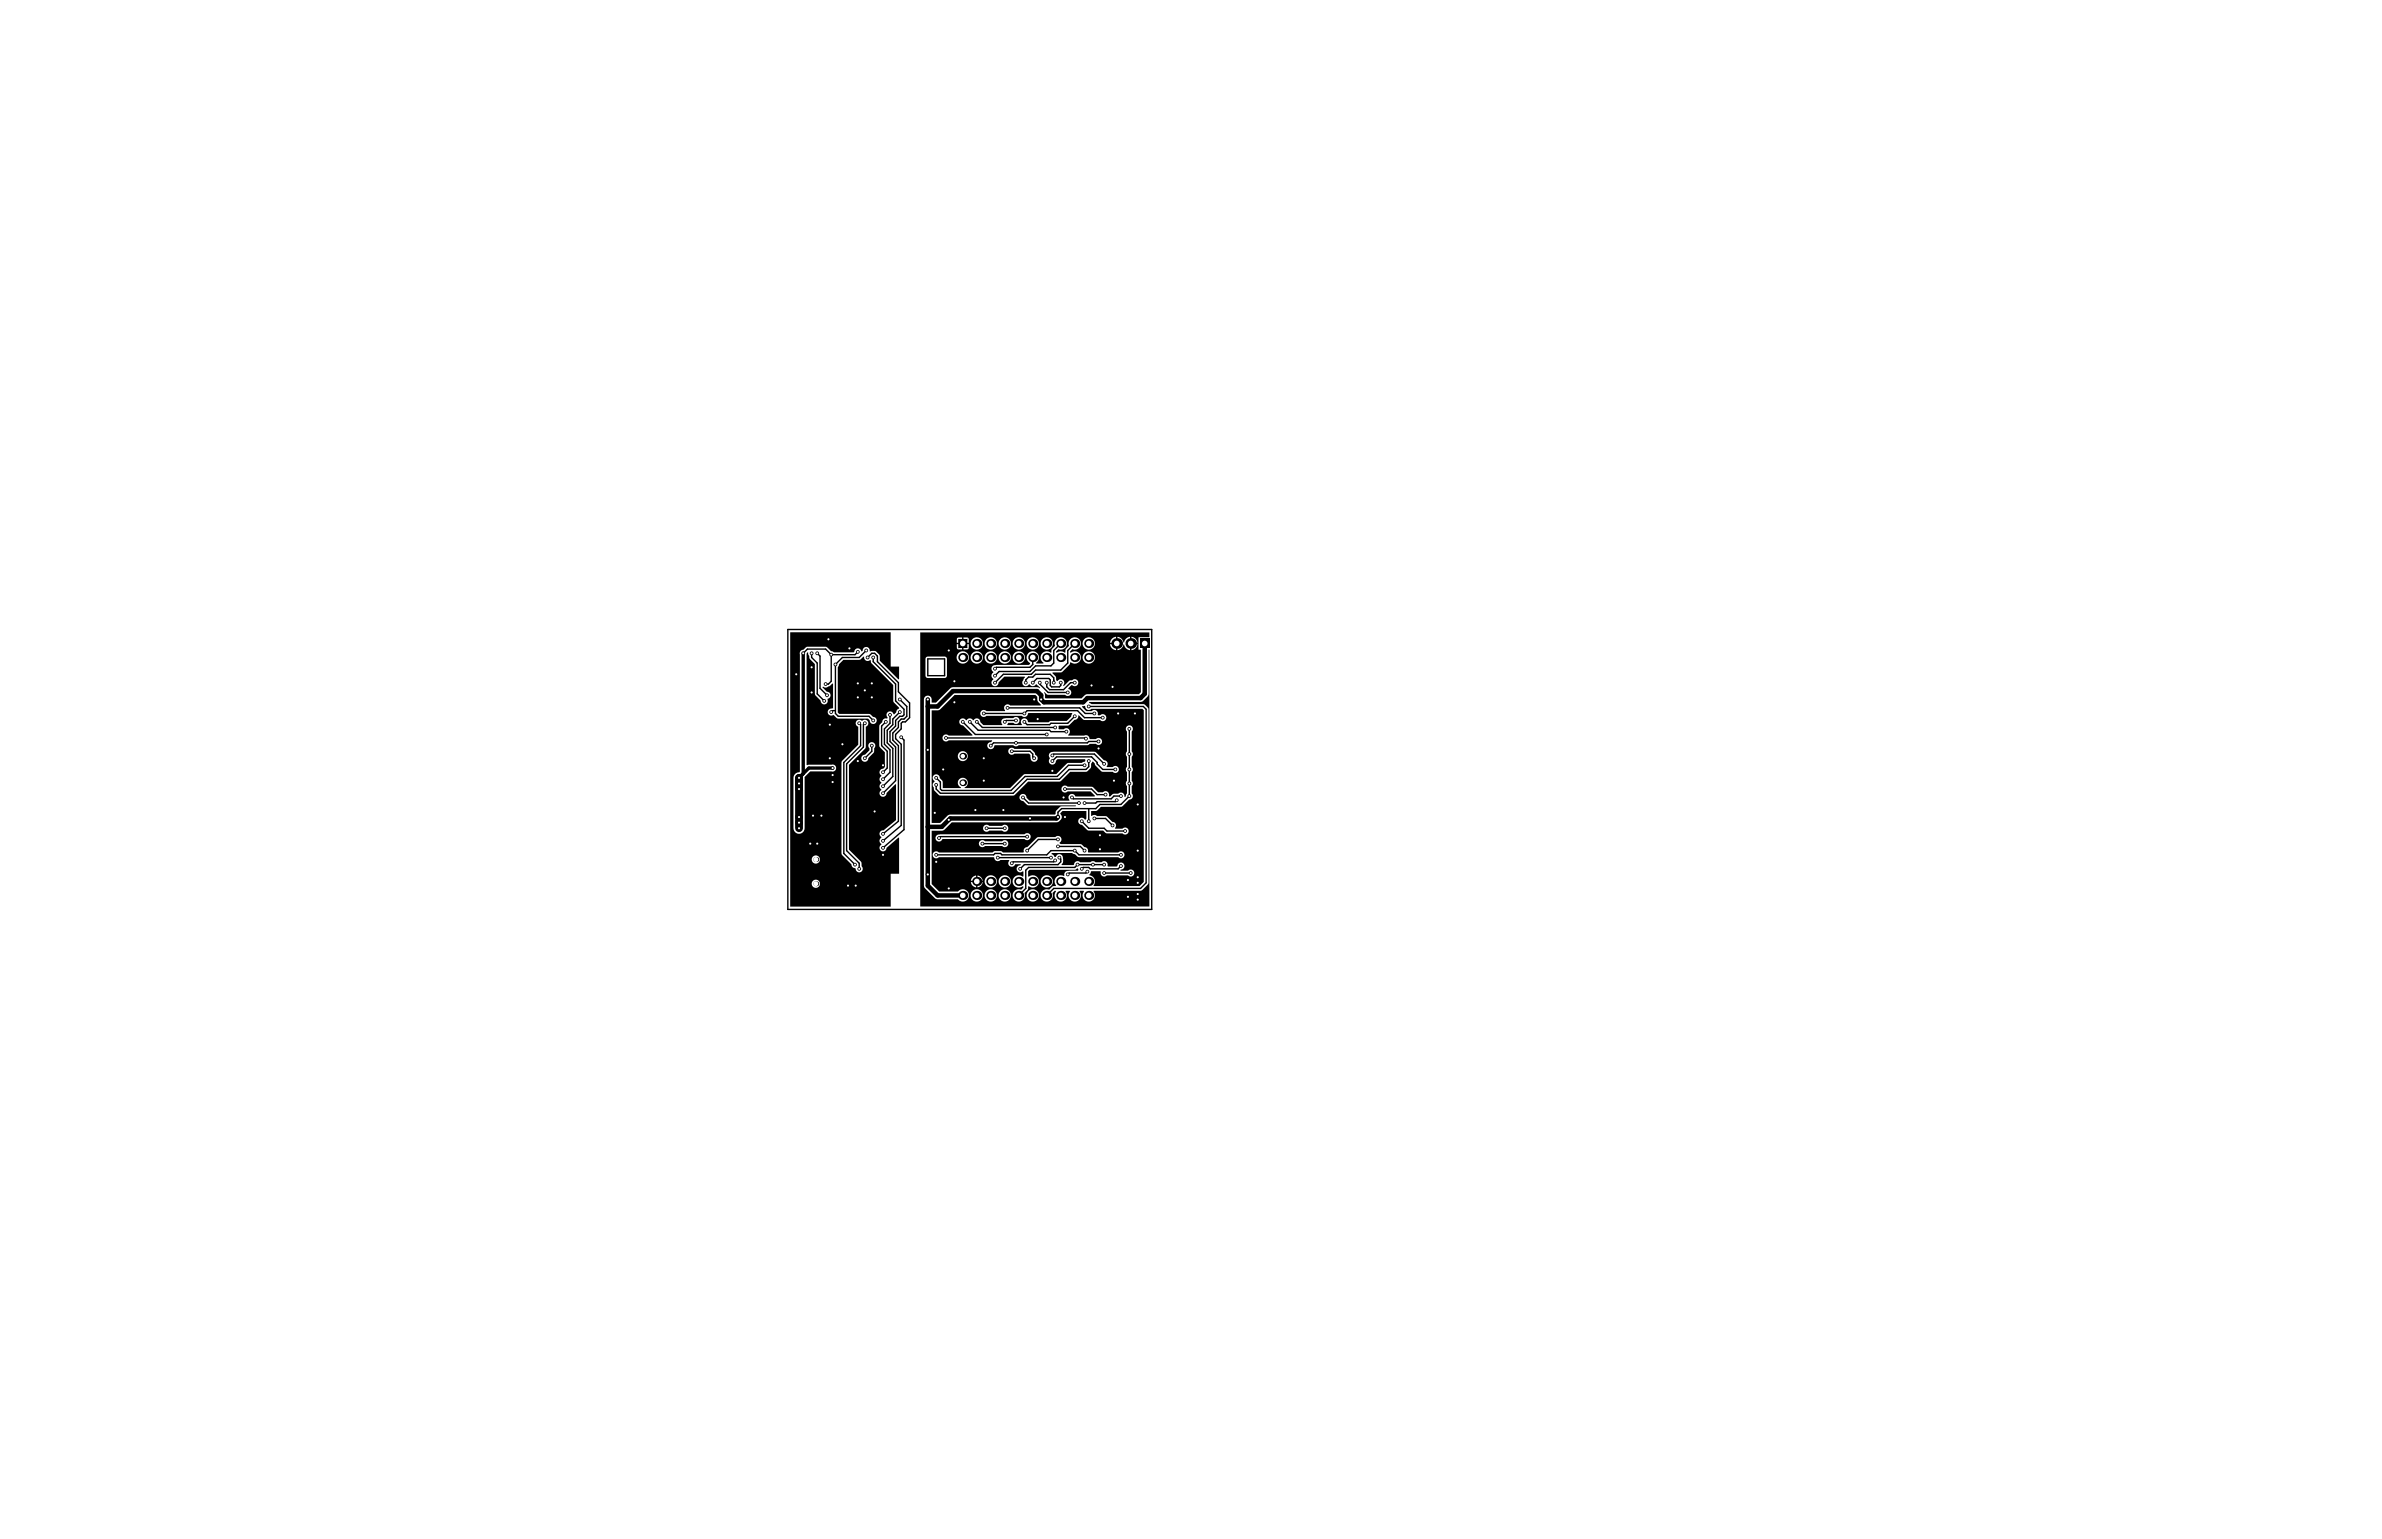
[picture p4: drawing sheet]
<svg xmlns="http://www.w3.org/2000/svg" width="432mm" height="279mm" viewBox="0 0 432 279" stroke-linecap="round" stroke-linejoin="round" font-family="sans-serif">
<g fill="none" stroke="#000" stroke-width=".25">
<path d="M142.8 114.1h66v50.8h-66zM145.6 118.5l.8-.8h3.3l1 1M147.1 118.5v.7l1 1v5.6l1.3 1.3M148.1 118.5l.6 .5v5.8l1.2 1.3M150.7 118.7v4.8l-.5 .5h-.5M155.5 118.2l-.5 .5h-4.3M157 117.9l-1.2 1.3h-3.1l-1.3 1.3v8.9l.5 .5h5.6l.8 .7M157.3 119.2l.7-.7h.5l.6 .5v1l3.8 3.8v1.6l2 2.1v2.6l-.8 .8h-.5l-.2 .2v1.1l-1 1v.7l1 1v14.8l-3.3 2.8M158.3 119.2v.8l4.1 4v3.1l1.5 1.5v1l-.3 .3h-.5l-.7 .7v1l-1.1 1.1v1.7l1.1 1.1v6l-2.3 2.3M168.2 119.5h3v3h-3zM187.2 119.2v1.3l-.5 .5h-6.1l-.2 .2M192.3 116.7l-1.3 1.2v2.3l-.5 .5h-2.8l-1 1.1h-5.6l-.7 .7"/>
<path d="M194.8 116.7l-1.2 1.2v2.3l-1.3 1.3h-4.6l-.7 .8h-5.1l-1.5 1.5M151.4 128.9h-.5l-.2 .2M155.8 131.1l.2 .3v3.8l-3 3v16.5l2 2.1M156.8 131.1l-.3 .3v4.1l-3 3v15.7l2.3 2.3v1M158 135.2v1l-1.2 1.3M160.6 130.9l-.8 .7v3.6l1 1v3.1l-.7 .7M161.3 129.6v1.5l-1 1.1v2.7l1 1.1v4l-1.2 1.3M163.1 126.8l1.3 1.3v1.8l-.5 .5h-.5l-.5 .5v1l-1.1 1v1.3l1.1 1v13.7l-2.8 2.3M163.1 129.1l-1.3 1.3v1l-1 1v2.3l1 1v5.1l-1.7 1.8M163.4 133.7l.5 .5v16.2l-3.8 3.3M171.5 133.8h25.2l.2 .1M174.5 130.9l2.3 2.3h13"/>
<path d="M175.8 130.9l1.5 1.5h13l.2 .3h2.8M177.1 130.9l1 1h13.2M178.3 129.4h7.4l.5-.5h9.1l1.3 1.2h3.3M182.6 128.3h13.1l1 1.1h1.7M183.4 136.2h3.3l.5 .5v.5l.3 .3M184.2 130.6h-1.8l-.3 .3M185.9 123.8v-.5l.6-.5h.7l.5-.5h2.7l.6 .6v.9M187.2 123.8l.8-.8h2.1l.3 .3v1l.2 .2h1.4l.3-.2v-.5M188.5 123.8v.2l1.5 1.6h3.6M189.8 123.8v.7l.5 .5h2.5l1.3-1.2h.7M190.8 137l.2-.3h7.4l1.8 1.8M190.8 138l.7-.8h6.4l2 2.3h2.3"/>
<path d="M194.8 129.9l-1.2 1.2h-3.1l-.2 .3h-4.1l-.5-.5M196.6 138.8h-2.9l-2 2h-5.9l-2.5 2.5h-12.6l-.2-.2v-1.3l-.8-.8M197.4 138v1l-.5 .5h-3.1l-1.8 1.8h-5.8l-2.5 2.5h-13.2l-.8-.7v-.8M197.4 128.1h9.9l.5 .5v31.5l-1 1h-15.8l-1.2 1.3M199.1 134.4h-1.7l-.3 .3h-17l-.5 .5M204.7 132.2v12.1l-1.5 1.6h-3.8l-.8 .7h-6.2l-.6 .7v.8M169.7 155h10.4l.3-.3h1l.2 .3h8.2l.7-.8h4.3l.8 .8h7.6M178.1 153h4M178.8 150.2h3.3M180.9 155.5h9.6M185.4 144.6l1.1 1h9.1M186.2 151.7h-15.7l-.3 .3"/>
<path d="M191.3 156l-.3 .3h-7.3l-.3 .2M191.8 153.5h4l.8 .7M191.8 152.2h-3.6l-2 2M192 155.5l.3 .3v.5l-.5 .5h-6.1l-.8 .7M193.1 143.1h4.8l1 1h1.5M196.1 148.9l1.3 1.3h2.8l.5 .5h3.3M197.1 158l-.2 .3h-3.1l-.2 .3M197.4 146.6v2.3M198.4 148.4h2l1.3 1.3M200.2 156.8h-4.9l-.5 .5h-8.3l-.6 .5v3.3l-1.2 1.3M200.2 158.3h4.8M202.4 145.1l-.2 .3h-3.3l-.3 .2h-2"/>
<path d="M203.2 157l-.5 .5h-5.1l-.2-.2h-1.1l-.2 .2M203.2 144.3h-1.3l-.5 .5h-6.8l-.3-.2"/>
</g>
<g fill="#000">
<path d="M166.8 114.7h41.6v.8h-2v2.3h.4v7.7l-.3 .4h-9.4a1.36 1.36 0 0 0-1 .7h-6.6l-.3-1 .1-.1 .7 .5h3.1a.64 .64 0 0 0 1-.1 .64 .64 0 0 0-.4-1v-.1l.5-.6a.68 .68 0 0 0 1.1 0 .68 .68 0 0 0-.2-1l-.3-.1-.9 .3-1.1 1-.1-.2a.64 .64 0 0 0 0-.9 .64 .64 0 0 0-1 .2l-.3-.2v-.6l-.6-.6v-.2h1.7l1.4-1.4 .2-.4a1.12 1.12 0 0 0 1.5-.1 1.12 1.12 0 0 0 0-1.6 1.12 1.12 0 0 0-1.5 0l-.1-.3 .4-.4 .1 .1a1.12 1.12 0 0 0 1.5-1.1 1.12 1.12 0 0 0-1.3-1.1 1.12 1.12 0 0 0-.9 1.5l-.6 .7-.1 .5-.2-.1a1.1 1.1 0 0 0-1.3 .2l-.2-.3 .5-.4 .1 .1a1.12 1.12 0 0 0 1.4-1.1 1.12 1.12 0 0 0-1.3-1.1 1.12 1.12 0 0 0-.8 1.5l-.7 .7v.5l-.3-.1a1.13 1.13 0 0 0-1.5 .5 1.13 1.13 0 0 0 .4 1.5l-.1 .1h-1.2l-.1-.1a1.12 1.12 0 0 0 .3-1.7 1.12 1.12 0 0 0-1.8 0 1.12 1.12 0 0 0 .4 1.7l-.2 .4h-6a.65 .65 0 0 0-.7 .4 .65 .65 0 0 0 .3 .8l-.2 .3a.64 .64 0 0 0 .2 1l-.2 .2a.64 .64 0 0 0 .2 1.1 .64 .64 0 0 0 .9-.7l1.1-1h3.7l-.3 .6a.65 .65 0 0 0 0 1 .65 .65 0 0 0 1-.2l.3 .1a.64 .64 0 0 0 1-.1l.7 .6v.1l-.5-.2h-15.4l-2.9 2.8h-.8v-.8a.7 .7 0 0 0-.8-.5 .7 .7 0 0 0-.6 .7v34l2 2.1 .3 .1 3.9 .2a1.12 1.12 0 0 0 1.6-.1 1.12 1.12 0 0 0 0-1.6 1.12 1.12 0 0 0-1.6 .2h-3.4l-1.4-1.4v-9.7l2.2-.1 1.4-1.4h19a.9 .9 0 0 0 .9-.5 .9 .9 0 0 0-.2-1l.4-.6h4.3v1.4l-.1 .2-.2-.2a.64 .64 0 0 0-1.1 .3 .64 .64 0 0 0 .6 .8l1.1 1.1h2.8l.7 .5h2.8a.64 .64 0 0 0 .9 0 .64 .64 0 0 0 0-.9 .64 .64 0 0 0-.9 .1h-1.3l-.1-.2a.64 .64 0 0 0 .2-.7 .64 .64 0 0 0-.7-.4l-1-1h-1.7l-.5-.2-.6 .1v-.9h1l.8-.7h3.8l1.3-1.3a.64 .64 0 0 0 .6-.4 .64 .64 0 0 0-.2-.7l.1-1.4a.64 .64 0 0 0-.1-.9l.1-1.6a.64 .64 0 0 0-.1-1l.1-1.8a.64 .64 0 0 0-.1-1l.1-3.6a.65 .65 0 0 0 0-.9 .65 .65 0 0 0-.9 0 .65 .65 0 0 0 0 .9v3.7a.64 .64 0 0 0 0 .9v1.9a.64 .64 0 0 0 0 .9v1.6a.64 .64 0 0 0 0 .9v1.4l-.4 .6-.1-.2a.64 .64 0 0 0-.4-.6 .64 .64 0 0 0-.7 .2h-.9l-.6 .5-.2-.1a.64 .64 0 0 0-.3-.8 .64 .64 0 0 0-.8 .2h-.8l-.9-.9-.3-.2h-4.4a.64 .64 0 0 0-.9 0 .64 .64 0 0 0 0 .9 .64 .64 0 0 0 .9 0h4.2l.8 .8-.1 .1h-3.5a.64 .64 0 0 0-.9-.4 .64 .64 0 0 0-.1 1.1l-.1 .1h-7.2l-.5-.6a.64 .64 0 0 0-.7-.7 .64 .64 0 0 0-.6 .7 .64 .64 0 0 0 .7 .6l.7 .7 .3 .1 8.6 .1-.1 .1h-2.7l-.8 .8-.3 .7h-19l-.5 .2-1.3 1.3h-1.5v-20.4l1.4-.1 2.7-2.7h14.7l.3 .4v.4a1.24 1.24 0 0 0 .7 1v.1h-5.6a.64 .64 0 0 0-.9 0 .64 .64 0 0 0 0 .9v.1h-3.4a.64 .64 0 0 0-.9 0 .64 .64 0 0 0 0 .9 .64 .64 0 0 0 .9 0h6.4a.65 .65 0 0 0 .7 .2 .65 .65 0 0 0 .4-.6l8-.1 .1 .1-.2 .5-.8 .8h-2.9l-.4 .3-3.8-.1a.65 .65 0 0 0-.9-.6 .65 .65 0 0 0-.1 1.1l-.1 .1h-2.6v-.1l.2-.3h.9a.64 .64 0 0 0 .9 0 .64 .64 0 0 0 0-.9 .64 .64 0 0 0-.9 0h-1.5a.65 .65 0 0 0-.6 .4 .65 .65 0 0 0 .1 .8v.1h-3.4l-.6-.6a.64 .64 0 0 0-.5-.6 .64 .64 0 0 0-.7 .3l-.2-.2a.64 .64 0 0 0-1.1 .2l-.2-.2a.64 .64 0 0 0-1.1 .3 .64 .64 0 0 0 .7 .8l1.7 1.8v.1l-4.4-.1a.64 .64 0 0 0-.9 .1 .64 .64 0 0 0 0 .9 .64 .64 0 0 0 1-.1h7.8l.1 .2-.3 .2a.65 .65 0 0 0-.6 .6 .65 .65 0 0 0 .6 .7 .65 .65 0 0 0 .7-.7l3.4-.1 .5 .2 .4-.2h12.5l.4-.2h1.2a.64 .64 0 0 0 .9 0 .64 .64 0 0 0 0-.9 .64 .64 0 0 0-.9 0l-1.2-.1a.64 .64 0 0 0-1-.5h-2.8l.1-.3a.64 .64 0 0 0 0-.9 .64 .64 0 0 0-1 0h-.8v-.6l1.7-.1 1.1-1a.63 .63 0 0 0 .7-.7l.1-.1 .8 .8 3 .1a.64 .64 0 0 0 1 0 .64 .64 0 0 0-.1-.9 .64 .64 0 0 0-.9 0h-.3l-.1-.1a.64 .64 0 0 0-.3-.8 .64 .64 0 0 0-.8 .1h-1l-.8-.7 .1-.2h.4a.81 .81 0 0 0 1.2 .6l9.3-.1 .2 .3v31.1l-.7 .8h-8.3v-.3a1.12 1.12 0 0 0-.8-1.7l.3-.7h1.7v.3a.64 .64 0 0 0 .4 .6 .64 .64 0 0 0 .7-.2l3.9 .1a.64 .64 0 0 0 .9 0 .64 .64 0 0 0 0-1 .64 .64 0 0 0-.9 .1h-1.4v-.1a.68 .68 0 0 0 .7-.8 .68 .68 0 0 0-.8-.6l-.6 .7h-1.6v-.1a.64 .64 0 0 0-.3-.8 .64 .64 0 0 0-.8 .1h-1.1a.64 .64 0 0 0-1 0h-1.8a.65 .65 0 0 0-.7-.1 .65 .65 0 0 0-.4 .6l-2.2 .1 .2-.6v-.7a.64 .64 0 0 0-.6-.7 .64 .64 0 0 0-.7 .5h-.3l-.5-.7h3.7l1.3 .7 7.1 .1a.64 .64 0 0 0 1 0 .64 .64 0 0 0-.1-1 .64 .64 0 0 0-.9 .1h-5.4l-.1-.2a.63 .63 0 0 0-.6-.8l-.6-.5-3.7-.1-.2-.1 .1-.2a.64 .64 0 0 0 0-1 .64 .64 0 0 0-.9 .1h-3.2l-1.9 1.8h-.2a.63 .63 0 0 0-.4 .8l-.1 .2h-3.7l-.4-.3h-1l-.5 .3h-9.7a.64 .64 0 0 0-.9-.1 .64 .64 0 0 0 0 1 .64 .64 0 0 0 .9-.1h9.9a.71 .71 0 0 0 .5 .7 .71 .71 0 0 0 .8-.2h1.5l.1 .2a.64 .64 0 0 0 .1 1 .64 .64 0 0 0 .9-.4h1l.1 .1a.68 .68 0 0 0-.8 .7 .68 .68 0 0 0 .9 .6l.3-.1v.9l-.3-.1a1.12 1.12 0 0 0-1.6 1.1 1.12 1.12 0 0 0 1.8 .8l.1 .2-.4 .4h-.1a1.12 1.12 0 0 0-1.5 1 1.12 1.12 0 0 0 1.4 1.2 1.12 1.12 0 0 0 .8-1.6l.6-.6 .1-.6 .3 .1a1.12 1.12 0 0 0 1.6-1.1 1.12 1.12 0 0 0-1.8-.7l-.1-.1v-.9l.2-.3h8.2l.5-.2 .2 .2-.1 .2h-1.6a.74 .74 0 0 0-.8 .9h-.1a1.12 1.12 0 0 0-1.5 .3 1.12 1.12 0 0 0 0 1.4v.2h-.5l-.7 .6h-.2a1.12 1.12 0 0 0-1.4 1 1.12 1.12 0 0 0 1.3 1.2 1.12 1.12 0 0 0 .9-1.6l.4-.4 .2 .1-.1 .2a1.12 1.12 0 0 0 1.1 1.7 1.12 1.12 0 0 0 .7-1.9l.1-.1h.7v.3a1.12 1.12 0 0 0 1 1.7 1.12 1.12 0 0 0 .8-1.9v-.1h.7v.3a1.12 1.12 0 0 0 1.1 1.7 1.12 1.12 0 0 0 .7-1.9l.1-.1h8.5l.3-.1 1.1-1.2v-31.8l-.6-.6-.3-.1h-9.5l-.4-.4h9.4l.4-.2 .8-.8 .2-.5v-8h.2v46.6h-41.6zM205.1 115.5v1h1.1a1.19 1.19 0 0 0-1.1-1zM174.7 115.6v.9h.9l-.1-.8zM173.5 115.7l-.1 .8h1v-.9zM201.6 115.8l-.4 .7h1.1v-1zM174.7 116.8v1l.8-.1 .1-.9zM173.4 116.8l.1 .9 .9 .1v-1zM196.2 116.7a1.15 1.15 0 0 0 2.3 0 1.15 1.15 0 0 0-2.3 0zM188.6 116.7a1.15 1.15 0 0 0 2.3 0 1.15 1.15 0 0 0-2.3 0zM186.1 116.7a1.13 1.13 0 0 0 2.2 0 1.13 1.13 0 0 0-2.2 0zM183.6 116.7a1.13 1.13 0 0 0 2.2 0 1.13 1.13 0 0 0-2.2 0zM181 116.7a1.15 1.15 0 0 0 2.3 0 1.15 1.15 0 0 0-2.3 0zM178.5 116.7a1.13 1.13 0 0 0 2.2 0 1.13 1.13 0 0 0-2.2 0zM175.9 116.7a1.15 1.15 0 0 0 2.3 0 1.15 1.15 0 0 0-2.3 0zM205.1 116.8v1.1a1.19 1.19 0 0 0 1.1-1.1zM201.2 116.8a1.19 1.19 0 0 0 1.1 1.1v-1.1zM202.6 115.5v2.4a1.18 1.18 0 0 0 1-1l.2 .1a1.2 1.2 0 0 0 1 .9v-2.4a1.18 1.18 0 0 0-1 1l-.2-.1a1.2 1.2 0 0 0-1-.9zM196.2 119.2a1.15 1.15 0 0 0 2.3 0 1.15 1.15 0 0 0-2.3 0zM183.6 119.2a1.13 1.13 0 0 0 2.2 0 1.13 1.13 0 0 0-2.2 0zM181 119.2a1.15 1.15 0 0 0 2.3 0 1.15 1.15 0 0 0-2.3 0zM178.5 119.2a1.13 1.13 0 0 0 2.2 0 1.13 1.13 0 0 0-2.2 0zM175.9 119.2a1.15 1.15 0 0 0 2.3 0 1.15 1.15 0 0 0-2.3 0zM173.4 119.2a1.15 1.15 0 0 0 2.3 0 1.15 1.15 0 0 0-2.3 0zM167.9 119.2l-.1 .3v3l.1 .3 .3 .1h3l.3-.1 .2-.3v-3l-.2-.3-.3-.2h-3zM169.3 140.6a.64 .64 0 0 0 .1 1v.1a.63 .63 0 0 0-.1 1.1l.1 .6 .8 .7 .3 .2h13.2l.3-.2 2.4-2.4h5.8l1.8-1.8h3l.8-.7v-.7l.3-.4 .4 .3 .1 .4 1.1 1.1h2a.64 .64 0 0 0 .9 .1 .64 .64 0 0 0 0-.9 .64 .64 0 0 0-.9 0h-1.1v-.1a.64 .64 0 0 0 .1-.8 .64 .64 0 0 0-.6-.3l-1.4-1.5-.3-.1h-7.4a.75 .75 0 0 0-.8 .4 .75 .75 0 0 0 .1 .8 .64 .64 0 0 0 .2 1.1 .64 .64 0 0 0 .9-.6l.3-.3h5l.1 .1-.2 .3-.5 .2-2.6 .1-2 2h-5.8l-2.6 2.5h-8.2v-.1a.9 .9 0 0 0 .4-1.4 .9 .9 0 0 0-1.5 0 .9 .9 0 0 0 .4 1.4v.1h-3.3v-1.3l-.5-.6a.65 .65 0 0 0-.4-.6 .65 .65 0 0 0-.7 .2zM173.6 137.1a.91 .91 0 0 0 1.8 0 .91 .91 0 0 0-1.8 0zM183 135.8a.64 .64 0 0 0 0 .9 .64 .64 0 0 0 .9-.1h2.6l.3 .3a1.06 1.06 0 0 0 .7 1.2 .64 .64 0 0 0 .6-.5 .64 .64 0 0 0-.5-.7l-.1-.5-.6-.6h-3a.65 .65 0 0 0-.9 0zM178.4 149.7a.64 .64 0 0 0 0 .9 .64 .64 0 0 0 .9 0h2.4a.64 .64 0 0 0 .9 0 .64 .64 0 0 0 0-.9 .64 .64 0 0 0-.9 0h-2.4a.65 .65 0 0 0-.9 0zM169.8 151.5a.64 .64 0 0 0 .1 1 .64 .64 0 0 0 .9-.4h14.9a.64 .64 0 0 0 1 .1 .64 .64 0 0 0 0-1 .64 .64 0 0 0-1 .1h-15.2zM177.6 152.5a.64 .64 0 0 0 0 .9 .64 .64 0 0 0 1 0h3.1a.64 .64 0 0 0 .9 0 .64 .64 0 0 0 0-.9 .64 .64 0 0 0-.9 0h-3.2a.65 .65 0 0 0-.9 0zM177.2 158.7v1h.9v-.2a1.06 1.06 0 0 0-.9-.8zM176.3 159.1l-.3 .6h.9v-1zM177.2 159.9v1h.1a1.06 1.06 0 0 0 .8-1zM176 159.9v.2a1.06 1.06 0 0 0 .9 .8v-1zM188.6 159.8a1.15 1.15 0 0 0 2.3 0 1.15 1.15 0 0 0-2.3 0zM181 159.8a1.15 1.15 0 0 0 2.3 0 1.15 1.15 0 0 0-2.3 0zM178.5 159.8a1.13 1.13 0 0 0 2.2 0 1.13 1.13 0 0 0-2.2 0zM186.1 162.4a1.13 1.13 0 0 0 2.2 0 1.13 1.13 0 0 0-2.2 0zM181 162.4a1.15 1.15 0 0 0 2.3 0 1.15 1.15 0 0 0-2.3 0zM178.5 162.4a1.13 1.13 0 0 0 2.2 0 1.13 1.13 0 0 0-2.2 0zM175.9 162.4a1.15 1.15 0 0 0 2.3 0 1.15 1.15 0 0 0-2.3 0z"/>
<path d="M143.2 114.6h18.3v6.3h1.5v2.2l-.1 .1-3.4-3.4-.1-1-.6-.7-.3-.1-.8 .1a.66 .66 0 0 0-.6-.8 .66 .66 0 0 0-.7 .7l-.3 .1a.64 .64 0 0 0-.7-.5 .64 .64 0 0 0-.5 .6l-3.7 .1-.6-.2-.6-.7-.3-.1h-3.3l-.8 .5a.64 .64 0 0 0-.6 .8v21.3l-.9 .4-.3 .7v8.2a1.84 1.84 0 0 0 .3 1.7 1.01 1.01 0 0 0 1.1 .2 1.01 1.01 0 0 0 .7-.9l-.1-9.3 1.1-1h3.8a.64 .64 0 0 0 .9-.6 .64 .64 0 0 0-.9-.6h-4.5v-20.1l.2-.3 .3 .6v.5l1 1v5.4l.1 .3 1 .9a.64 .64 0 0 0 .7 .7 .64 .64 0 0 0 .5-.9v-.1a.64 .64 0 0 0 .6-.7 .64 .64 0 0 0-.7-.6l-.8-.8v-.1a1.17 1.17 0 0 0 1.4-.2l.4-.4 .1 .1v4.4a.71 .71 0 0 0-.8 .4 .71 .71 0 0 0 .2 .9h.7l.8 .6h5.5l.3 .3a.64 .64 0 0 0 .6 .7 .64 .64 0 0 0 .6-.7 .64 .64 0 0 0-.6-.6l-.8-.6h-5.4l-.2-.2v-8.2l.2-.6 .8-.8h2.9l.7-.6 .2 .1a.65 .65 0 0 0 .3 .7 .65 .65 0 0 0 .8-.1l.2 .6 3.9 3.9 .1 3 1 1.1v.2a.61 .61 0 0 0-.5 .6l-.4 .4h-.1a.64 .64 0 0 0-1-.4 .64 .64 0 0 0-.1 1l-.1 .2a.63 .63 0 0 0-.9 .6l-.5 .7v3.6l.1 .3 .9 .9v2.7l-.3 .3a.64 .64 0 0 0-.7 .4 .64 .64 0 0 0 .4 .8v.1a.63 .63 0 0 0-.4 .6 .63 .63 0 0 0 .4 .6v.1a.63 .63 0 0 0-.4 .6 .63 .63 0 0 0 .4 .5v.2a.64 .64 0 0 0 0 1.1 .64 .64 0 0 0 .9-.6l1.6-1.6h.1v6.5l-2.2 1.9a.63 .63 0 0 0-.7 .4 .63 .63 0 0 0 .3 .8v.1a.63 .63 0 0 0-.4 .6 .63 .63 0 0 0 .4 .5v.2a.64 .64 0 0 0-.1 1.1 .64 .64 0 0 0 1-.6l2.2-1.8h.1v6.5h-1.5v6h-18.3zM155.3 130.7a.64 .64 0 0 0 .3 1.1v3.2l-2.9 2.9-.2 .3v16.5l.2 .3 1.6 1.8a.89 .89 0 0 0 .8 .7 .64 .64 0 0 0 .9 .6 .64 .64 0 0 0 .2-1l-.1-.9-2.2-2.1v-15.4l3-3.1v-3.8a.67 .67 0 0 0 .4-1.1 .67 .67 0 0 0-1.1 0 .65 .65 0 0 0-.9 0zM157.6 134.7a.64 .64 0 0 0 0 1v.3l-.8 .8a.64 .64 0 0 0-.7 .7 .64 .64 0 0 0 .7 .6 .64 .64 0 0 0 .6-.7l1-1 .1-.7a.64 .64 0 0 0 0-.9 .64 .64 0 0 0-.9-.1zM147.1 155.8a.75 .75 0 0 0 1.5 0 .75 .75 0 0 0-1.5 0zM147.1 160.2a.75 .75 0 0 0 1.5 0 .75 .75 0 0 0-1.5 0z"/>
<circle cx="160.1" cy="151.2" r=".34"/>
</g>
<path d="M207.5 116.7v9.1l-.7 .8h-9.7l-.8 .7h-7.1l-.5-.5v-.7l-.7-.8h-15.2l-2.8 2.8h-1.8M168.2 126.8v33.8l1.8 1.8h4.5M191.8 148.1l-.3 .3h-19.3l-1.5 1.5h-2.5" fill="none" stroke="#000" stroke-width=".81"/>
<path d="M144.8 141v9.2" fill="none" stroke="#000" stroke-width="1.4"/>
<path d="M145.6 118.5v21.8M150.9 139.3h-4.3l-1.8 1.7" fill="none" stroke="#000" stroke-width=".61"/>
<circle cx="160.1" cy="151.2" r=".19" fill="#fff"/>
<circle cx="176.8" cy="146.9" r=".34" fill="#000"/>
<circle cx="176.8" cy="146.9" r=".19" fill="#fff"/>
<circle cx="172" cy="161.1" r=".34" fill="#000"/>
<circle cx="172" cy="161.1" r=".19" fill="#fff"/>
<circle cx="204.5" cy="159.6" r=".34" fill="#000"/>
<circle cx="204.5" cy="159.6" r=".19" fill="#fff"/>
<circle cx="204.5" cy="162.6" r=".34" fill="#000"/>
<circle cx="204.5" cy="162.6" r=".19" fill="#fff"/>
<circle cx="169.7" cy="156.3" r=".34" fill="#000"/>
<circle cx="169.7" cy="156.3" r=".19" fill="#fff"/>
<circle cx="173" cy="123.5" r=".34" fill="#000"/>
<circle cx="173" cy="123.5" r=".19" fill="#fff"/>
<circle cx="172" cy="117.9" r=".34" fill="#000"/>
<circle cx="172" cy="117.9" r=".19" fill="#fff"/>
<circle cx="197.9" cy="124.3" r=".34" fill="#000"/>
<circle cx="197.9" cy="124.3" r=".19" fill="#fff"/>
<circle cx="201.7" cy="124.5" r=".34" fill="#000"/>
<circle cx="201.7" cy="124.5" r=".19" fill="#fff"/>
<circle cx="206.2" cy="154.2" r=".34" fill="#000"/>
<circle cx="206.2" cy="154.2" r=".19" fill="#fff"/>
<circle cx="173" cy="127.3" r=".34" fill="#000"/>
<circle cx="173" cy="127.3" r=".19" fill="#fff"/>
<circle cx="188.1" cy="130.4" r=".34" fill="#000"/>
<circle cx="188.1" cy="130.4" r=".19" fill="#fff"/>
<circle cx="171" cy="139.5" r=".34" fill="#000"/>
<circle cx="171" cy="139.5" r=".19" fill="#fff"/>
<circle cx="202.7" cy="129.4" r=".34" fill="#000"/>
<circle cx="202.7" cy="129.4" r=".19" fill="#fff"/>
<circle cx="205.7" cy="129.4" r=".34" fill="#000"/>
<circle cx="205.7" cy="129.4" r=".19" fill="#fff"/>
<circle cx="192.8" cy="144.6" r=".34" fill="#000"/>
<circle cx="192.8" cy="144.6" r=".19" fill="#fff"/>
<circle cx="169.5" cy="147.4" r=".34" fill="#000"/>
<circle cx="169.5" cy="147.4" r=".19" fill="#fff"/>
<circle cx="178.3" cy="137.5" r=".34" fill="#000"/>
<circle cx="178.3" cy="137.5" r=".19" fill="#fff"/>
<circle cx="193.1" cy="148.1" r=".34" fill="#000"/>
<circle cx="193.1" cy="148.1" r=".19" fill="#fff"/>
<circle cx="187.5" cy="126.8" r=".34" fill="#000"/>
<circle cx="187.5" cy="126.8" r=".19" fill="#fff"/>
<circle cx="199.1" cy="135.7" r=".34" fill="#000"/>
<circle cx="199.1" cy="135.7" r=".19" fill="#fff"/>
<circle cx="201.9" cy="141.5" r=".34" fill="#000"/>
<circle cx="201.9" cy="141.5" r=".19" fill="#fff"/>
<circle cx="199.4" cy="151.4" r=".34" fill="#000"/>
<circle cx="199.4" cy="151.4" r=".19" fill="#fff"/>
<circle cx="199.4" cy="154" r=".34" fill="#000"/>
<circle cx="199.4" cy="154" r=".19" fill="#fff"/>
<circle cx="206.2" cy="145.9" r=".34" fill="#000"/>
<circle cx="206.2" cy="145.9" r=".19" fill="#fff"/>
<circle cx="190.8" cy="139.8" r=".34" fill="#000"/>
<circle cx="190.8" cy="139.8" r=".19" fill="#fff"/>
<circle cx="181.9" cy="146.9" r=".34" fill="#000"/>
<circle cx="181.9" cy="146.9" r=".19" fill="#fff"/>
<circle cx="178.3" cy="141.5" r=".34" fill="#000"/>
<circle cx="178.3" cy="141.5" r=".19" fill="#fff"/>
<circle cx="206.2" cy="159.1" r=".34" fill="#000"/>
<circle cx="206.2" cy="159.1" r=".19" fill="#fff"/>
<circle cx="206.2" cy="160.1" r=".34" fill="#000"/>
<circle cx="206.2" cy="160.1" r=".19" fill="#fff"/>
<circle cx="206.2" cy="162.1" r=".34" fill="#000"/>
<circle cx="206.2" cy="162.1" r=".19" fill="#fff"/>
<circle cx="206.2" cy="163.1" r=".34" fill="#000"/>
<circle cx="206.2" cy="163.1" r=".19" fill="#fff"/>
<circle cx="155.8" cy="131.1" r=".34" fill="#000"/>
<circle cx="155.8" cy="131.1" r=".19" fill="#fff"/>
<circle cx="155" cy="156.8" r=".34" fill="#000"/>
<circle cx="155" cy="156.8" r=".19" fill="#fff"/>
<circle cx="156.8" cy="131.1" r=".34" fill="#000"/>
<circle cx="156.8" cy="131.1" r=".19" fill="#fff"/>
<circle cx="155.8" cy="157.5" r=".34" fill="#000"/>
<circle cx="155.8" cy="157.5" r=".19" fill="#fff"/>
<circle cx="168.2" cy="136" r=".34" fill="#000"/>
<circle cx="168.2" cy="136" r=".19" fill="#fff"/>
<circle cx="204.7" cy="139.5" r=".34" fill="#000"/>
<circle cx="204.7" cy="139.5" r=".19" fill="#fff"/>
<circle cx="204.7" cy="142.1" r=".34" fill="#000"/>
<circle cx="204.7" cy="142.1" r=".19" fill="#fff"/>
<circle cx="204.7" cy="136.7" r=".34" fill="#000"/>
<circle cx="204.7" cy="136.7" r=".19" fill="#fff"/>
<circle cx="204.7" cy="132.2" r=".34" fill="#000"/>
<circle cx="204.7" cy="132.2" r=".19" fill="#fff"/>
<circle cx="172" cy="148.7" r=".34" fill="#000"/>
<circle cx="172" cy="148.7" r=".19" fill="#fff"/>
<circle cx="191.8" cy="148.1" r=".34" fill="#000"/>
<circle cx="191.8" cy="148.1" r=".19" fill="#fff"/>
<circle cx="168.2" cy="126.8" r=".34" fill="#000"/>
<circle cx="168.2" cy="126.8" r=".19" fill="#fff"/>
<circle cx="188.7" cy="126.8" r=".34" fill="#000"/>
<circle cx="188.7" cy="126.8" r=".19" fill="#fff"/>
<circle cx="186.7" cy="148.4" r=".34" fill="#000"/>
<circle cx="186.7" cy="148.4" r=".19" fill="#fff"/>
<circle cx="204.7" cy="144.3" r=".34" fill="#000"/>
<circle cx="204.7" cy="144.3" r=".19" fill="#fff"/>
<circle cx="197.4" cy="148.9" r=".34" fill="#000"/>
<circle cx="197.4" cy="148.9" r=".19" fill="#fff"/>
<circle cx="168.2" cy="158.6" r=".34" fill="#000"/>
<circle cx="168.2" cy="158.6" r=".19" fill="#fff"/>
<circle cx="171.5" cy="133.8" r=".34" fill="#000"/>
<circle cx="171.5" cy="133.8" r=".19" fill="#fff"/>
<circle cx="196.9" cy="133.9" r=".34" fill="#000"/>
<circle cx="196.9" cy="133.9" r=".19" fill="#fff"/>
<circle cx="196.6" cy="138.8" r=".34" fill="#000"/>
<circle cx="196.6" cy="138.8" r=".19" fill="#fff"/>
<circle cx="169.7" cy="141" r=".34" fill="#000"/>
<circle cx="169.7" cy="141" r=".19" fill="#fff"/>
<circle cx="169.7" cy="155" r=".34" fill="#000"/>
<circle cx="169.7" cy="155" r=".19" fill="#fff"/>
<circle cx="194.8" cy="154.2" r=".34" fill="#000"/>
<circle cx="194.8" cy="154.2" r=".19" fill="#fff"/>
<circle cx="203.2" cy="155" r=".34" fill="#000"/>
<circle cx="203.2" cy="155" r=".19" fill="#fff"/>
<circle cx="197.4" cy="138" r=".34" fill="#000"/>
<circle cx="197.4" cy="138" r=".19" fill="#fff"/>
<circle cx="169.7" cy="142.3" r=".34" fill="#000"/>
<circle cx="169.7" cy="142.3" r=".19" fill="#fff"/>
<circle cx="147.1" cy="118.5" r=".34" fill="#000"/>
<circle cx="147.1" cy="118.5" r=".19" fill="#fff"/>
<circle cx="149.4" cy="127.1" r=".34" fill="#000"/>
<circle cx="149.4" cy="127.1" r=".19" fill="#fff"/>
<circle cx="148.1" cy="118.5" r=".34" fill="#000"/>
<circle cx="148.1" cy="118.5" r=".19" fill="#fff"/>
<circle cx="149.9" cy="126.1" r=".34" fill="#000"/>
<circle cx="149.9" cy="126.1" r=".19" fill="#fff"/>
<circle cx="157" cy="117.9" r=".34" fill="#000"/>
<circle cx="157" cy="117.9" r=".19" fill="#fff"/>
<circle cx="150.7" cy="129.1" r=".34" fill="#000"/>
<circle cx="150.7" cy="129.1" r=".19" fill="#fff"/>
<circle cx="151.4" cy="120.5" r=".34" fill="#000"/>
<circle cx="151.4" cy="120.5" r=".19" fill="#fff"/>
<circle cx="158.3" cy="130.6" r=".34" fill="#000"/>
<circle cx="158.3" cy="130.6" r=".19" fill="#fff"/>
<circle cx="160.6" cy="130.9" r=".34" fill="#000"/>
<circle cx="160.6" cy="130.9" r=".19" fill="#fff"/>
<circle cx="160.1" cy="140" r=".34" fill="#000"/>
<circle cx="160.1" cy="140" r=".19" fill="#fff"/>
<circle cx="161.3" cy="129.6" r=".34" fill="#000"/>
<circle cx="161.3" cy="129.6" r=".19" fill="#fff"/>
<circle cx="160.1" cy="141.3" r=".34" fill="#000"/>
<circle cx="160.1" cy="141.3" r=".19" fill="#fff"/>
<circle cx="160.1" cy="153.7" r=".34" fill="#000"/>
<circle cx="160.1" cy="153.7" r=".19" fill="#fff"/>
<circle cx="163.4" cy="133.7" r=".34" fill="#000"/>
<circle cx="163.4" cy="133.7" r=".19" fill="#fff"/>
<circle cx="163.1" cy="129.1" r=".34" fill="#000"/>
<circle cx="163.1" cy="129.1" r=".19" fill="#fff"/>
<circle cx="160.1" cy="142.6" r=".34" fill="#000"/>
<circle cx="160.1" cy="142.6" r=".19" fill="#fff"/>
<circle cx="163.1" cy="126.8" r=".34" fill="#000"/>
<circle cx="163.1" cy="126.8" r=".19" fill="#fff"/>
<circle cx="160.1" cy="138.8" r=".34" fill="#000"/>
<circle cx="160.1" cy="138.8" r=".19" fill="#fff"/>
<circle cx="156.8" cy="125.2" r=".34" fill="#000"/>
<circle cx="156.8" cy="125.2" r=".19" fill="#fff"/>
<circle cx="155.5" cy="123.9" r=".34" fill="#000"/>
<circle cx="155.5" cy="123.9" r=".19" fill="#fff"/>
<circle cx="158" cy="123.9" r=".34" fill="#000"/>
<circle cx="158" cy="123.9" r=".19" fill="#fff"/>
<circle cx="158" cy="126.4" r=".34" fill="#000"/>
<circle cx="158" cy="126.4" r=".19" fill="#fff"/>
<circle cx="155.5" cy="126.4" r=".34" fill="#000"/>
<circle cx="155.5" cy="126.4" r=".19" fill="#fff"/>
<circle cx="153.7" cy="160.6" r=".34" fill="#000"/>
<circle cx="153.7" cy="160.6" r=".19" fill="#fff"/>
<circle cx="160.1" cy="155" r=".34" fill="#000"/>
<circle cx="160.1" cy="155" r=".19" fill="#fff"/>
<circle cx="155.1" cy="160.6" r=".34" fill="#000"/>
<circle cx="155.1" cy="160.6" r=".19" fill="#fff"/>
<circle cx="158.5" cy="147.1" r=".34" fill="#000"/>
<circle cx="158.5" cy="147.1" r=".19" fill="#fff"/>
<circle cx="148.9" cy="147.9" r=".34" fill="#000"/>
<circle cx="148.9" cy="147.9" r=".19" fill="#fff"/>
<circle cx="148.1" cy="153" r=".34" fill="#000"/>
<circle cx="148.1" cy="153" r=".19" fill="#fff"/>
<circle cx="146.9" cy="153" r=".34" fill="#000"/>
<circle cx="146.9" cy="153" r=".19" fill="#fff"/>
<circle cx="147.4" cy="147.9" r=".34" fill="#000"/>
<circle cx="147.4" cy="147.9" r=".19" fill="#fff"/>
<circle cx="150.4" cy="131.4" r=".34" fill="#000"/>
<circle cx="150.4" cy="131.4" r=".19" fill="#fff"/>
<circle cx="150.2" cy="115.9" r=".34" fill="#000"/>
<circle cx="150.2" cy="115.9" r=".19" fill="#fff"/>
<circle cx="150.4" cy="137.5" r=".34" fill="#000"/>
<circle cx="150.4" cy="137.5" r=".19" fill="#fff"/>
<circle cx="150.9" cy="141.8" r=".34" fill="#000"/>
<circle cx="150.9" cy="141.8" r=".19" fill="#fff"/>
<circle cx="150.9" cy="140.5" r=".34" fill="#000"/>
<circle cx="150.9" cy="140.5" r=".19" fill="#fff"/>
<circle cx="152.7" cy="134.9" r=".34" fill="#000"/>
<circle cx="152.7" cy="134.9" r=".19" fill="#fff"/>
<circle cx="144.3" cy="122.3" r=".34" fill="#000"/>
<circle cx="144.3" cy="122.3" r=".19" fill="#fff"/>
<circle cx="147.1" cy="121" r=".34" fill="#000"/>
<circle cx="147.1" cy="121" r=".19" fill="#fff"/>
<circle cx="155.5" cy="138" r=".34" fill="#000"/>
<circle cx="155.5" cy="138" r=".19" fill="#fff"/>
<circle cx="147.1" cy="125.6" r=".34" fill="#000"/>
<circle cx="147.1" cy="125.6" r=".19" fill="#fff"/>
<circle cx="154" cy="117.6" r=".34" fill="#000"/>
<circle cx="154" cy="117.6" r=".19" fill="#fff"/>
<circle cx="160.1" cy="143.8" r=".34" fill="#000"/>
<circle cx="160.1" cy="143.8" r=".19" fill="#fff"/>
<circle cx="158.3" cy="119.2" r=".34" fill="#000"/>
<circle cx="158.3" cy="119.2" r=".19" fill="#fff"/>
<circle cx="160.1" cy="152.5" r=".34" fill="#000"/>
<circle cx="160.1" cy="152.5" r=".19" fill="#fff"/>
<circle cx="157.3" cy="119.2" r=".34" fill="#000"/>
<circle cx="157.3" cy="119.2" r=".19" fill="#fff"/>
<circle cx="185.4" cy="144.6" r=".34" fill="#000"/>
<circle cx="185.4" cy="144.6" r=".19" fill="#fff"/>
<circle cx="195.6" cy="145.6" r=".34" fill="#000"/>
<circle cx="195.6" cy="145.6" r=".19" fill="#fff"/>
<circle cx="144.8" cy="142.1" r=".34" fill="#000"/>
<circle cx="144.8" cy="142.1" r=".19" fill="#fff"/>
<circle cx="144.8" cy="143.1" r=".34" fill="#000"/>
<circle cx="144.8" cy="143.1" r=".19" fill="#fff"/>
<circle cx="144.8" cy="148.1" r=".34" fill="#000"/>
<circle cx="144.8" cy="148.1" r=".19" fill="#fff"/>
<circle cx="144.8" cy="149.2" r=".34" fill="#000"/>
<circle cx="144.8" cy="149.2" r=".19" fill="#fff"/>
<circle cx="144.8" cy="150.2" r=".34" fill="#000"/>
<circle cx="144.8" cy="150.2" r=".19" fill="#fff"/>
<circle cx="144.8" cy="141" r=".34" fill="#000"/>
<circle cx="144.8" cy="141" r=".19" fill="#fff"/>
<circle cx="155.5" cy="118.2" r=".34" fill="#000"/>
<circle cx="155.5" cy="118.2" r=".19" fill="#fff"/>
<circle cx="150.7" cy="118.7" r=".34" fill="#000"/>
<circle cx="150.7" cy="118.7" r=".19" fill="#fff"/>
<circle cx="150.9" cy="139.3" r=".34" fill="#000"/>
<circle cx="150.9" cy="139.3" r=".19" fill="#fff"/>
<circle cx="145.6" cy="118.5" r=".34" fill="#000"/>
<circle cx="145.6" cy="118.5" r=".19" fill="#fff"/>
<circle cx="149.7" cy="124" r=".34" fill="#000"/>
<circle cx="149.7" cy="124" r=".19" fill="#fff"/>
<circle cx="158" cy="135.2" r=".34" fill="#000"/>
<circle cx="158" cy="135.2" r=".19" fill="#fff"/>
<circle cx="156.8" cy="137.5" r=".34" fill="#000"/>
<circle cx="156.8" cy="137.5" r=".19" fill="#fff"/>
<circle cx="193.1" cy="143.1" r=".34" fill="#000"/>
<circle cx="193.1" cy="143.1" r=".19" fill="#fff"/>
<circle cx="183.4" cy="136.2" r=".34" fill="#000"/>
<circle cx="183.4" cy="136.2" r=".19" fill="#fff"/>
<circle cx="187.5" cy="137.5" r=".34" fill="#000"/>
<circle cx="187.5" cy="137.5" r=".19" fill="#fff"/>
<circle cx="200.4" cy="144.1" r=".34" fill="#000"/>
<circle cx="200.4" cy="144.1" r=".19" fill="#fff"/>
<circle cx="195.3" cy="156.8" r=".34" fill="#000"/>
<circle cx="195.3" cy="156.8" r=".19" fill="#fff"/>
<circle cx="198.1" cy="156.8" r=".34" fill="#000"/>
<circle cx="198.1" cy="156.8" r=".19" fill="#fff"/>
<circle cx="198.4" cy="148.4" r=".34" fill="#000"/>
<circle cx="198.4" cy="148.4" r=".19" fill="#fff"/>
<circle cx="201.7" cy="149.7" r=".34" fill="#000"/>
<circle cx="201.7" cy="149.7" r=".19" fill="#fff"/>
<circle cx="200.2" cy="156.8" r=".34" fill="#000"/>
<circle cx="200.2" cy="156.8" r=".19" fill="#fff"/>
<circle cx="193.3" cy="132.7" r=".34" fill="#000"/>
<circle cx="193.3" cy="132.7" r=".19" fill="#fff"/>
<circle cx="175.8" cy="130.9" r=".34" fill="#000"/>
<circle cx="175.8" cy="130.9" r=".19" fill="#fff"/>
<circle cx="188.5" cy="123.8" r=".34" fill="#000"/>
<circle cx="188.5" cy="123.8" r=".19" fill="#fff"/>
<circle cx="193.6" cy="125.6" r=".34" fill="#000"/>
<circle cx="193.6" cy="125.6" r=".19" fill="#fff"/>
<circle cx="185.9" cy="123.8" r=".34" fill="#000"/>
<circle cx="185.9" cy="123.8" r=".19" fill="#fff"/>
<circle cx="191" cy="123.8" r=".34" fill="#000"/>
<circle cx="191" cy="123.8" r=".19" fill="#fff"/>
<circle cx="190.8" cy="137" r=".34" fill="#000"/>
<circle cx="190.8" cy="137" r=".19" fill="#fff"/>
<circle cx="200.2" cy="138.5" r=".34" fill="#000"/>
<circle cx="200.2" cy="138.5" r=".19" fill="#fff"/>
<circle cx="191.3" cy="131.9" r=".34" fill="#000"/>
<circle cx="191.3" cy="131.9" r=".19" fill="#fff"/>
<circle cx="177.1" cy="130.9" r=".34" fill="#000"/>
<circle cx="177.1" cy="130.9" r=".19" fill="#fff"/>
<circle cx="190.8" cy="138" r=".34" fill="#000"/>
<circle cx="190.8" cy="138" r=".19" fill="#fff"/>
<circle cx="189.8" cy="133.2" r=".34" fill="#000"/>
<circle cx="189.8" cy="133.2" r=".19" fill="#fff"/>
<circle cx="174.5" cy="130.9" r=".34" fill="#000"/>
<circle cx="174.5" cy="130.9" r=".19" fill="#fff"/>
<circle cx="202.2" cy="139.5" r=".34" fill="#000"/>
<circle cx="202.2" cy="139.5" r=".19" fill="#fff"/>
<circle cx="187.2" cy="123.8" r=".34" fill="#000"/>
<circle cx="187.2" cy="123.8" r=".19" fill="#fff"/>
<circle cx="192.3" cy="123.8" r=".34" fill="#000"/>
<circle cx="192.3" cy="123.8" r=".19" fill="#fff"/>
<circle cx="184.2" cy="134.7" r=".34" fill="#000"/>
<circle cx="184.2" cy="134.7" r=".19" fill="#fff"/>
<circle cx="179.6" cy="135.2" r=".34" fill="#000"/>
<circle cx="179.6" cy="135.2" r=".19" fill="#fff"/>
<circle cx="199.1" cy="134.4" r=".34" fill="#000"/>
<circle cx="199.1" cy="134.4" r=".19" fill="#fff"/>
<circle cx="198.4" cy="129.4" r=".34" fill="#000"/>
<circle cx="198.4" cy="129.4" r=".19" fill="#fff"/>
<circle cx="182.6" cy="128.3" r=".34" fill="#000"/>
<circle cx="182.6" cy="128.3" r=".19" fill="#fff"/>
<circle cx="184.2" cy="130.6" r=".34" fill="#000"/>
<circle cx="184.2" cy="130.6" r=".19" fill="#fff"/>
<circle cx="182.1" cy="130.9" r=".34" fill="#000"/>
<circle cx="182.1" cy="130.9" r=".19" fill="#fff"/>
<circle cx="180.4" cy="121.2" r=".34" fill="#000"/>
<circle cx="180.4" cy="121.2" r=".19" fill="#fff"/>
<circle cx="180.4" cy="122.5" r=".34" fill="#000"/>
<circle cx="180.4" cy="122.5" r=".19" fill="#fff"/>
<circle cx="180.4" cy="123.8" r=".34" fill="#000"/>
<circle cx="180.4" cy="123.8" r=".19" fill="#fff"/>
<circle cx="199.9" cy="130.1" r=".34" fill="#000"/>
<circle cx="199.9" cy="130.1" r=".19" fill="#fff"/>
<circle cx="185.7" cy="129.4" r=".34" fill="#000"/>
<circle cx="185.7" cy="129.4" r=".19" fill="#fff"/>
<circle cx="178.3" cy="129.4" r=".34" fill="#000"/>
<circle cx="178.3" cy="129.4" r=".19" fill="#fff"/>
<circle cx="178.1" cy="153" r=".34" fill="#000"/>
<circle cx="178.1" cy="153" r=".19" fill="#fff"/>
<circle cx="182.1" cy="153" r=".34" fill="#000"/>
<circle cx="182.1" cy="153" r=".19" fill="#fff"/>
<circle cx="178.8" cy="150.2" r=".34" fill="#000"/>
<circle cx="178.8" cy="150.2" r=".19" fill="#fff"/>
<circle cx="182.1" cy="150.2" r=".34" fill="#000"/>
<circle cx="182.1" cy="150.2" r=".19" fill="#fff"/>
<circle cx="184.9" cy="157.5" r=".34" fill="#000"/>
<circle cx="184.9" cy="157.5" r=".19" fill="#fff"/>
<circle cx="192" cy="155.5" r=".34" fill="#000"/>
<circle cx="192" cy="155.5" r=".19" fill="#fff"/>
<circle cx="191.8" cy="153.5" r=".34" fill="#000"/>
<circle cx="191.8" cy="153.5" r=".19" fill="#fff"/>
<circle cx="196.6" cy="154.2" r=".34" fill="#000"/>
<circle cx="196.6" cy="154.2" r=".19" fill="#fff"/>
<circle cx="193.6" cy="158.6" r=".34" fill="#000"/>
<circle cx="193.6" cy="158.6" r=".19" fill="#fff"/>
<circle cx="197.1" cy="158" r=".34" fill="#000"/>
<circle cx="197.1" cy="158" r=".19" fill="#fff"/>
<circle cx="194.3" cy="144.6" r=".34" fill="#000"/>
<circle cx="194.3" cy="144.6" r=".19" fill="#fff"/>
<circle cx="203.2" cy="144.3" r=".34" fill="#000"/>
<circle cx="203.2" cy="144.3" r=".19" fill="#fff"/>
<circle cx="200.2" cy="158.3" r=".34" fill="#000"/>
<circle cx="200.2" cy="158.3" r=".19" fill="#fff"/>
<circle cx="205" cy="158.3" r=".34" fill="#000"/>
<circle cx="205" cy="158.3" r=".19" fill="#fff"/>
<circle cx="196.6" cy="145.6" r=".34" fill="#000"/>
<circle cx="196.6" cy="145.6" r=".19" fill="#fff"/>
<circle cx="202.4" cy="145.1" r=".34" fill="#000"/>
<circle cx="202.4" cy="145.1" r=".19" fill="#fff"/>
<circle cx="197.4" cy="128.1" r=".34" fill="#000"/>
<circle cx="197.4" cy="128.1" r=".19" fill="#fff"/>
<circle cx="185.7" cy="130.9" r=".34" fill="#000"/>
<circle cx="185.7" cy="130.9" r=".19" fill="#fff"/>
<circle cx="194.8" cy="129.9" r=".34" fill="#000"/>
<circle cx="194.8" cy="129.9" r=".19" fill="#fff"/>
<circle cx="189.8" cy="123.8" r=".34" fill="#000"/>
<circle cx="189.8" cy="123.8" r=".19" fill="#fff"/>
<circle cx="194.8" cy="123.8" r=".34" fill="#000"/>
<circle cx="194.8" cy="123.8" r=".19" fill="#fff"/>
<circle cx="186.2" cy="151.7" r=".34" fill="#000"/>
<circle cx="186.2" cy="151.7" r=".19" fill="#fff"/>
<circle cx="170.2" cy="152" r=".34" fill="#000"/>
<circle cx="170.2" cy="152" r=".19" fill="#fff"/>
<circle cx="190.5" cy="155.5" r=".34" fill="#000"/>
<circle cx="190.5" cy="155.5" r=".19" fill="#fff"/>
<circle cx="180.9" cy="155.5" r=".34" fill="#000"/>
<circle cx="180.9" cy="155.5" r=".19" fill="#fff"/>
<circle cx="183.4" cy="156.5" r=".34" fill="#000"/>
<circle cx="183.4" cy="156.5" r=".19" fill="#fff"/>
<circle cx="191.3" cy="156" r=".34" fill="#000"/>
<circle cx="191.3" cy="156" r=".19" fill="#fff"/>
<circle cx="191.8" cy="152.2" r=".34" fill="#000"/>
<circle cx="191.8" cy="152.2" r=".19" fill="#fff"/>
<circle cx="186.2" cy="154.2" r=".34" fill="#000"/>
<circle cx="186.2" cy="154.2" r=".19" fill="#fff"/>
<circle cx="196.1" cy="157.5" r=".34" fill="#000"/>
<circle cx="196.1" cy="157.5" r=".19" fill="#fff"/>
<circle cx="203.2" cy="157" r=".34" fill="#000"/>
<circle cx="203.2" cy="157" r=".19" fill="#fff"/>
<circle cx="204" cy="150.7" r=".34" fill="#000"/>
<circle cx="204" cy="150.7" r=".19" fill="#fff"/>
<circle cx="196.1" cy="148.9" r=".34" fill="#000"/>
<circle cx="196.1" cy="148.9" r=".19" fill="#fff"/>
<circle cx="147.9" cy="160.2" r=".45" fill="#000"/>
<circle cx="147.9" cy="160.2" r=".45" fill="#fff"/>
<circle cx="147.9" cy="155.8" r=".45" fill="#000"/>
<circle cx="147.9" cy="155.8" r=".45" fill="#fff"/>
<circle cx="174.5" cy="141.9" r=".61" fill="#000"/>
<circle cx="174.5" cy="141.9" r=".41" fill="#fff"/>
<circle cx="174.5" cy="137.1" r=".61" fill="#000"/>
<circle cx="174.5" cy="137.1" r=".41" fill="#fff"/>
<circle cx="182.1" cy="162.4" r=".82" fill="#000"/>
<circle cx="182.1" cy="162.4" r=".51" fill="#fff"/>
<circle cx="182.1" cy="159.8" r=".82" fill="#000"/>
<circle cx="182.1" cy="159.8" r=".51" fill="#fff"/>
<circle cx="179.6" cy="162.4" r=".82" fill="#000"/>
<circle cx="179.6" cy="162.4" r=".51" fill="#fff"/>
<circle cx="179.6" cy="159.8" r=".82" fill="#000"/>
<circle cx="179.6" cy="159.8" r=".51" fill="#fff"/>
<circle cx="177.1" cy="162.4" r=".82" fill="#000"/>
<circle cx="177.1" cy="162.4" r=".51" fill="#fff"/>
<circle cx="177.1" cy="159.8" r=".82" fill="#000"/>
<circle cx="177.1" cy="159.8" r=".51" fill="#fff"/>
<circle cx="182.1" cy="119.2" r=".82" fill="#000"/>
<circle cx="182.1" cy="119.2" r=".51" fill="#fff"/>
<circle cx="179.6" cy="119.2" r=".82" fill="#000"/>
<circle cx="179.6" cy="119.2" r=".51" fill="#fff"/>
<circle cx="177.1" cy="119.2" r=".82" fill="#000"/>
<circle cx="177.1" cy="119.2" r=".51" fill="#fff"/>
<circle cx="189.8" cy="162.4" r=".82" fill="#000"/>
<circle cx="189.8" cy="162.4" r=".51" fill="#fff"/>
<circle cx="189.8" cy="159.8" r=".82" fill="#000"/>
<circle cx="189.8" cy="159.8" r=".51" fill="#fff"/>
<circle cx="187.2" cy="162.4" r=".82" fill="#000"/>
<circle cx="187.2" cy="162.4" r=".51" fill="#fff"/>
<circle cx="187.2" cy="159.8" r=".82" fill="#000"/>
<circle cx="187.2" cy="159.8" r=".51" fill="#fff"/>
<circle cx="184.7" cy="162.4" r=".82" fill="#000"/>
<circle cx="184.7" cy="162.4" r=".51" fill="#fff"/>
<circle cx="184.7" cy="159.8" r=".82" fill="#000"/>
<circle cx="184.7" cy="159.8" r=".51" fill="#fff"/>
<circle cx="189.8" cy="119.2" r=".82" fill="#000"/>
<circle cx="189.8" cy="119.2" r=".51" fill="#fff"/>
<circle cx="187.2" cy="119.2" r=".82" fill="#000"/>
<circle cx="187.2" cy="119.2" r=".51" fill="#fff"/>
<circle cx="184.7" cy="119.2" r=".82" fill="#000"/>
<circle cx="184.7" cy="119.2" r=".51" fill="#fff"/>
<circle cx="194.8" cy="159.8" r=".82" fill="#000"/>
<circle cx="194.8" cy="159.8" r=".51" fill="#fff"/>
<circle cx="194.8" cy="162.4" r=".82" fill="#000"/>
<circle cx="194.8" cy="162.4" r=".51" fill="#fff"/>
<circle cx="197.4" cy="159.8" r=".82" fill="#000"/>
<circle cx="197.4" cy="159.8" r=".51" fill="#fff"/>
<circle cx="197.4" cy="162.4" r=".82" fill="#000"/>
<circle cx="197.4" cy="162.4" r=".51" fill="#fff"/>
<circle cx="194.8" cy="119.2" r=".82" fill="#000"/>
<circle cx="194.8" cy="119.2" r=".51" fill="#fff"/>
<circle cx="197.4" cy="119.2" r=".82" fill="#000"/>
<circle cx="197.4" cy="119.2" r=".51" fill="#fff"/>
<circle cx="182.1" cy="116.7" r=".82" fill="#000"/>
<circle cx="182.1" cy="116.7" r=".51" fill="#fff"/>
<circle cx="179.6" cy="116.7" r=".82" fill="#000"/>
<circle cx="179.6" cy="116.7" r=".51" fill="#fff"/>
<circle cx="177.1" cy="116.7" r=".82" fill="#000"/>
<circle cx="177.1" cy="116.7" r=".51" fill="#fff"/>
<circle cx="189.8" cy="116.7" r=".82" fill="#000"/>
<circle cx="189.8" cy="116.7" r=".51" fill="#fff"/>
<circle cx="187.2" cy="116.7" r=".82" fill="#000"/>
<circle cx="187.2" cy="116.7" r=".51" fill="#fff"/>
<circle cx="184.7" cy="116.7" r=".82" fill="#000"/>
<circle cx="184.7" cy="116.7" r=".51" fill="#fff"/>
<circle cx="194.8" cy="116.7" r=".82" fill="#000"/>
<circle cx="194.8" cy="116.7" r=".51" fill="#fff"/>
<circle cx="197.4" cy="116.7" r=".82" fill="#000"/>
<circle cx="197.4" cy="116.7" r=".51" fill="#fff"/>
<circle cx="205" cy="116.7" r=".96" fill="#000"/>
<circle cx="205" cy="116.7" r=".51" fill="#fff"/>
<circle cx="202.4" cy="116.7" r=".96" fill="#000"/>
<circle cx="202.4" cy="116.7" r=".51" fill="#fff"/>
<circle cx="174.5" cy="162.4" r=".82" fill="#000"/>
<circle cx="174.5" cy="162.4" r=".51" fill="#fff"/>
<circle cx="174.5" cy="119.2" r=".82" fill="#000"/>
<circle cx="174.5" cy="119.2" r=".51" fill="#fff"/>
<circle cx="192.3" cy="159.8" r=".82" fill="#000"/>
<circle cx="192.3" cy="159.8" r=".51" fill="#fff"/>
<circle cx="192.3" cy="162.4" r=".82" fill="#000"/>
<circle cx="192.3" cy="162.4" r=".51" fill="#fff"/>
<circle cx="192.3" cy="119.2" r=".82" fill="#000"/>
<circle cx="192.3" cy="119.2" r=".51" fill="#fff"/>
<path d="M173.8 115.9h1.6l-.1 1.6-1.6-.1z" fill-rule="evenodd" fill="#000"/>
<circle cx="174.5" cy="116.7" r=".51" fill="#fff"/>
<path d="M206.7 115.8h1.7v1.7h-1.7z" fill-rule="evenodd" fill="#000"/>
<circle cx="207.5" cy="116.7" r=".51" fill="#fff"/>
<circle cx="192.3" cy="116.7" r=".82" fill="#000"/>
<circle cx="192.3" cy="116.7" r=".51" fill="#fff"/>
</svg>
